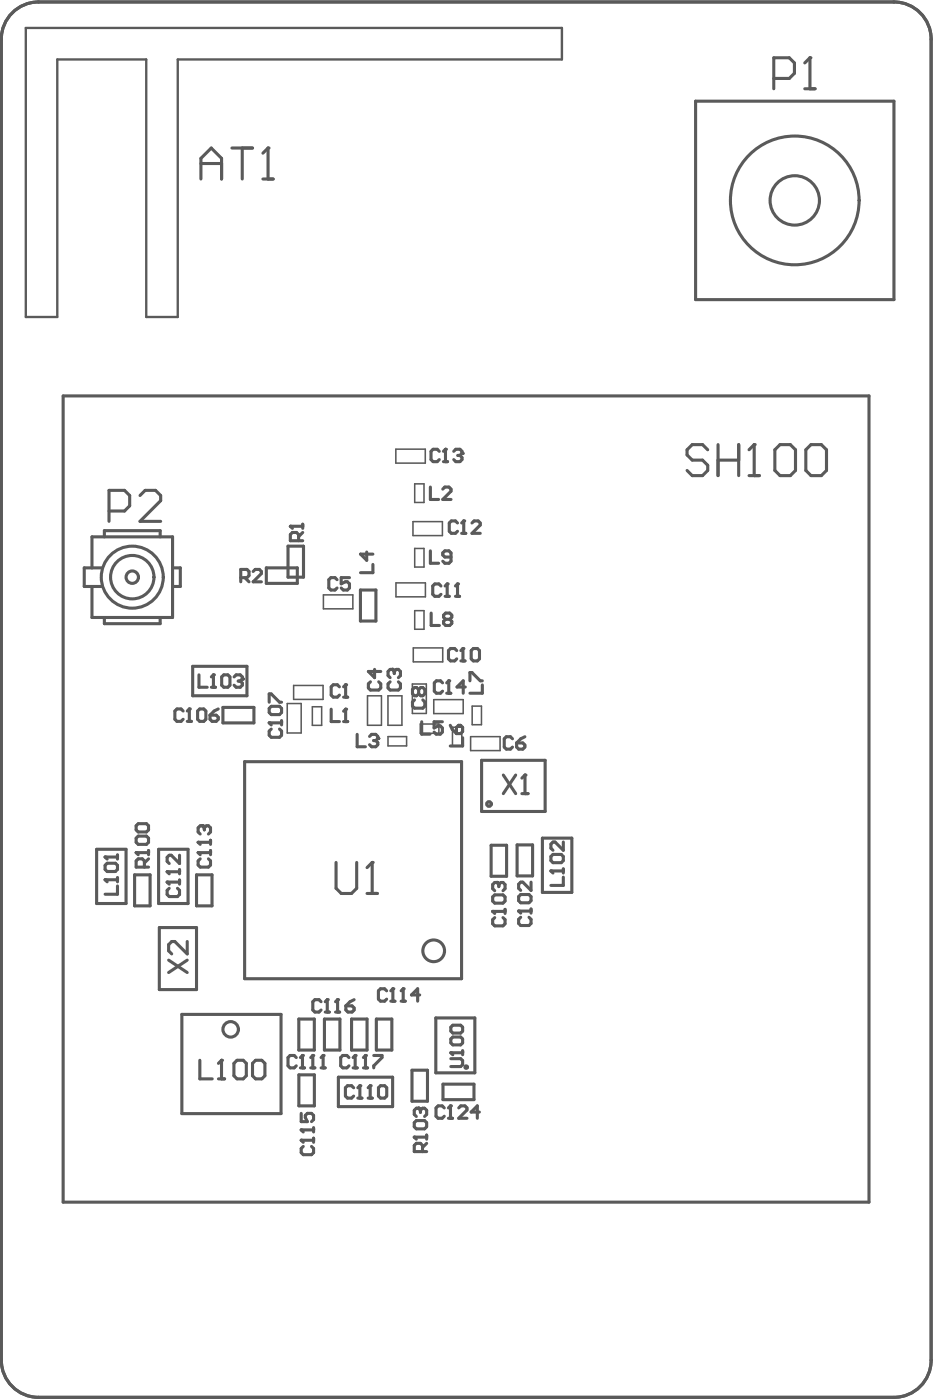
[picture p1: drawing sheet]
<svg xmlns="http://www.w3.org/2000/svg" width="100mm" height="150mm" viewBox="0 0 100 150" stroke-linecap="round" stroke-linejoin="round" font-family="sans-serif">
<path d="M2.8 3h57.5v3.4h-41.2v27.6h-3.4v-27.6h-9.6v27.6h-3.3z" fill="none" stroke="#5a5a5a" stroke-width=".25"/>
<g fill="none" stroke="#5a5a5a" stroke-width=".33">
<path d="M.1 4.2v141.8M4.1 .2h91.8M74.6 10.9h21.3v21.3h-21.3zM99.9 4.2v141.8M6.8 42.5h86.4v86.5h-86.4zM11.2 57.6v-.6h6v.6M30.9 58.6h1.7v3.4h-1.7zM9.9 61v-3.4h8.6v8.7h-8.6v-3.3M10.9 61h-1.9v2h1.9M11.2 66.3v.6h6v-.6M18.5 61h.8v2h-.8M20.7 71.5h5.8v3.2h-5.8z"/>
<path d="M23.9 75.9h3.3v1.7h-3.3zM28.6 61h3.3v1.6h-3.3zM28.9 77.6h1.3M29.1 78.3l-.2 .2v.4l.2 .2h.9l.2-.2v-.4l-.2-.2M30.2 77.4v.4M38.7 63.3h1.6v3.4h-1.6zM10.4 91.2h3.1v5.8h-3.1zM14.4 93.9h1.7v3.3h-1.7zM17 91.2h3.2v5.8h-3.2zM17.1 99.6h4v6.6h-4zM21.1 93.9h1.6v3.3h-1.6zM26.2 81.8h23.3v23.3h-23.3z"/>
<path d="M51.7 81.6h6.8v5.5h-6.8zM52.7 90.7h1.6v3.4h-1.6zM55.5 90.7h1.6v3.3h-1.6zM58.2 90h3.1v5.8h-3.1zM18.1 103.1l2 1.3M19.5 108.9h10.6v10.6h-10.6zM20.1 103.1l-2 1.3M20.1 101.1v1.3l-1.3-1.3h-.4l-.3 .3v.7l.3 .3M32.1 109.4h1.6v3.3h-1.6zM32.1 115.4h1.6v3.3h-1.6zM34.8 109.4h1.7v3.3h-1.7zM36.3 115.6h5.8v3.2h-5.8z"/>
<path d="M37.7 109.4h1.7v3.3h-1.7zM40.4 109.4h1.6v3.3h-1.6zM44.2 114.9h1.7v3.3h-1.7zM46.7 109.3h4.2v5.9h-4.2zM47.5 116.4h3.3v1.6h-3.3zM4.1 150h91.8"/>
</g>
<g fill="none" stroke="#5a5a5a" stroke-width=".17">
<path d="M42.5 48.2h3.1v1.5h-3.1zM44.3 56h3.2v1.5h-3.2zM44.5 58.9h1v2h-1zM44.5 51.9h1v2h-1zM30.8 75.5h1.5v3.2h-1.5zM31.5 73.6h3.2v1.5h-3.2zM33.5 75.9h1v2h-1zM34.7 63.9h3.1v1.5h-3.1zM39.4 74.7h1.5v3.2h-1.5zM41.6 74.7h1.5v3.2h-1.5zM41.6 79.1h2v1h-2zM42.5 62.6h3.1v1.5h-3.1z"/>
<path d="M44.2 73.4h1.5v3.2h-1.5zM44.3 69.6h3.2v1.4h-3.2zM44.5 65.6h1v1.9h-1zM45.1 77.7h2v1h-2zM46.5 75.1h3.2v1.5h-3.2zM48.5 78.1h1v2h-1zM50.5 79.1h3.1v1.5h-3.1zM50.6 75.8h1v2h-1z"/>
</g>
<circle cx="28.9" cy="77.6" r=".17" fill="#5a5a5a"/>
<path d="M31.1 56.5h1.4M32 58v-.6l-.2-.2h-.4l-.3 .2v.6h1.4M32.5 57.2l-.5 .4M32.5 56.3v.4M28.9 77.6l.2 .2M28.9 75.4v-.9h.2l.9 .9h.2M29.1 75.8h.9l.2 .2v.5l-.2 .2h-.9l-.2-.2v-.5z" fill="none" stroke="#5a5a5a" stroke-width=".33"/>
<circle cx="31.1" cy="56.5" r=".17" fill="#5a5a5a"/>
<path d="M31.1 56.5l.3 .2M36.4 73.7l-.2-.2h-.5l-.2 .2v.9l.2 .2h.5l.2-.2M36.9 74.8h.4M37.1 73.5v1.3" fill="none" stroke="#5a5a5a" stroke-width=".33"/>
<circle cx="37.1" cy="73.5" r=".17" fill="#5a5a5a"/>
<path d="M35.5 76.1v1.4h.9M36.9 77.5h.4M37.1 73.5l-.2 .2M37.1 76.1v1.4" fill="none" stroke="#5a5a5a" stroke-width=".33"/>
<circle cx="37.1" cy="76.1" r=".17" fill="#5a5a5a"/>
<path d="M36.2 62.2l-.3-.2h-.4l-.2 .2v.9l.2 .2h.4l.3-.2M37.1 76.1l-.2 .2M37.5 62h-.9v.7l.4-.2h.3l.2 .2v.4l-.2 .2h-.5l-.2-.2M44.5 75.1l-.3 .3v.4l.3 .2h.9l.2-.2v-.4l-.2-.3M44.9 74l-.2-.2h-.2l-.3 .2v.5l.3 .2h.2l.2-.2M44.9 74l.2-.2h.3l.2 .2v.5l-.2 .2h-.3l-.2-.2M44.9 74v.5M45.2 77.5v1.3h.9M47.5 77.5h-.9v.6l.4-.2h.2l.3 .2v.5l-.3 .2h-.4l-.2-.2M52.8 97.8h1.4M53.1 98.5l-.3 .2v.5l.3 .2h.9l.2-.2v-.5l-.2-.2M54.2 97.6v.5" fill="none" stroke="#5a5a5a" stroke-width=".33"/>
<circle cx="52.8" cy="97.8" r=".17" fill="#5a5a5a"/>
<path d="M52.8 97.8l.3 .3M53.1 96.1h.9l.2 .2v.4l-.2 .2h-.9l-.3-.2v-.4zM53.3 94.7h-.2l-.3 .3v.4l.3 .2" fill="none" stroke="#5a5a5a" stroke-width=".33"/>
<circle cx="53.3" cy="94.7" r=".17" fill="#5a5a5a"/>
<path d="M53.3 94.7l.2 .3M53.5 95v.2M53.5 95l.2-.3h.3l.2 .3v.4l-.2 .2M55.6 97.8h1.4M55.9 98.5l-.3 .2v.4l.3 .3h.8l.3-.3v-.4l-.3-.2M57 97.6v.4" fill="none" stroke="#5a5a5a" stroke-width=".33"/>
<circle cx="55.6" cy="97.8" r=".17" fill="#5a5a5a"/>
<path d="M83 8.4h1.7l.5-.5v-1.1l-.5-.6h-1.7v3.3M86.3 9.5h1.1M86.9 6.2v3.3M55.6 97.8l.3 .2M55.9 96h.8l.3 .2v.5l-.3 .2h-.8l-.3-.2v-.5zM57 94.7v.9l-.9-.9h-.2l-.3 .2v.5l.3 .2" fill="none" stroke="#5a5a5a" stroke-width=".33"/>
<circle cx="86.9" cy="6.2" r=".17" fill="#5a5a5a"/>
<path d="M86.9 6.2l-.6 .6M11.3 94.4h1.3M12.6 95.1v.9h-1.3M12.6 94.2v.5" fill="none" stroke="#5a5a5a" stroke-width=".33"/>
<circle cx="11.3" cy="94.4" r=".17" fill="#5a5a5a"/>
<path d="M11.3 94.4l.2 .3M11.3 92h1.3M11.5 92.7h.9l.2 .2v.4l-.2 .3h-.9l-.2-.3v-.4zM12.6 91.8v.4" fill="none" stroke="#5a5a5a" stroke-width=".33"/>
<circle cx="11.3" cy="92" r=".17" fill="#5a5a5a"/>
<path d="M11.3 92l.2 .2M17.9 94.7h1.4M18.2 95.4l-.3 .2v.4l.3 .2h.8l.3-.2v-.4l-.3-.2M19.3 94.5v.4" fill="none" stroke="#5a5a5a" stroke-width=".33"/>
<circle cx="17.9" cy="94.7" r=".17" fill="#5a5a5a"/>
<path d="M17.9 94.7l.3 .2M17.9 93.6h1.4M19.3 93.4v.4" fill="none" stroke="#5a5a5a" stroke-width=".33"/>
<circle cx="17.9" cy="93.6" r=".17" fill="#5a5a5a"/>
<path d="M17.9 93.6l.3 .2M19.3 91.8v.9l-.9-.9h-.2l-.3 .2v.5l.3 .2M32.3 122.4h1.3M32.5 123.1l-.2 .2v.4l.2 .3h.9l.2-.3v-.4l-.2-.2M33.6 122.2v.4" fill="none" stroke="#5a5a5a" stroke-width=".33"/>
<circle cx="32.3" cy="122.4" r=".17" fill="#5a5a5a"/>
<path d="M32.3 122.4l.2 .2M32.3 121.3h1.3M33.6 121.1v.4" fill="none" stroke="#5a5a5a" stroke-width=".33"/>
<circle cx="32.3" cy="121.3" r=".17" fill="#5a5a5a"/>
<path d="M36 92.6v2.8l.6 .5h1.1l.6-.5v-2.8M39.4 95.9h1.1M39.9 92.6v3.3M32.3 119.5v.9h.7l-.2-.4v-.3l.2-.2h.4l.2 .2v.5l-.2 .2M32.3 121.3l.2 .2" fill="none" stroke="#5a5a5a" stroke-width=".33"/>
<circle cx="39.9" cy="92.6" r=".17" fill="#5a5a5a"/>
<path d="M39.9 92.6l-.5 .5M37.4 113.5l-.2-.2h-.4l-.3 .2v.9l.3 .2h.4l.2-.2M37.9 114.6h.4M38.1 113.3v1.3" fill="none" stroke="#5a5a5a" stroke-width=".33"/>
<circle cx="38.1" cy="113.3" r=".17" fill="#5a5a5a"/>
<path d="M38.1 113.3l-.2 .2M39 114.6h.4M39.2 113.3v1.3" fill="none" stroke="#5a5a5a" stroke-width=".33"/>
<circle cx="39.2" cy="113.3" r=".17" fill="#5a5a5a"/>
<path d="M38.3 78.8v1.4h.9M39.6 79.1l.3-.3h.4l.2 .3v.2M39.2 113.3l-.2 .2M40.1 113.3h.9v.2l-.9 .9v.2" fill="none" stroke="#5a5a5a" stroke-width=".33"/>
<circle cx="40.5" cy="79.3" r=".17" fill="#5a5a5a"/>
<path d="M39.3 59.3v.8l-.6-.6h1.3M39.7 73.2l-.2 .2v.5l.2 .2h.9l.2-.2v-.5l-.2-.2M40 60.6v.9h-1.3M40.1 79.5h.2M40.2 71.9v.8l-.7-.6h1.3M40.3 79.5l.2 .2v.2l-.2 .3h-.4l-.3-.3M40.5 79.3l-.2 .2M44.4 122.1h1.4M45.3 123.6v-.6l-.2-.3h-.4l-.3 .3v.6h1.4M45.8 122.7l-.5 .5M45.8 121.8v.5" fill="none" stroke="#5a5a5a" stroke-width=".33"/>
<circle cx="44.4" cy="122.1" r=".17" fill="#5a5a5a"/>
<path d="M44.9 119h-.2l-.3 .2v.4l.3 .2M44.4 122.1l.3 .2M44.4 120.5l.3-.2h.8l.3 .2v.5l-.3 .2h-.8l-.3-.2z" fill="none" stroke="#5a5a5a" stroke-width=".33"/>
<circle cx="44.9" cy="119" r=".17" fill="#5a5a5a"/>
<path d="M50.4 73.1v-.9h.2l.9 .9h.2M51.7 73.5v.9h-1.3M59.1 93.5h1.3M60.4 94.2v.8h-1.3M60.4 93.3v.4M44.9 119l.2 .2M45.1 119.2v.2M45.1 119.2l.2-.2h.2l.3 .2v.4l-.3 .2" fill="none" stroke="#5a5a5a" stroke-width=".33"/>
<circle cx="59.1" cy="93.5" r=".17" fill="#5a5a5a"/>
<path d="M59.1 93.5l.2 .2M59.3 91.7h.9l.2 .2v.5l-.2 .2h-.9l-.2-.2v-.5zM60.4 90.4v.9l-.9-.9h-.2l-.2 .2v.5l.2 .2M37.9 116.8l-.2-.3h-.4l-.2 .3v.9l.2 .2h.4l.2-.2M38.4 117.9h.4M38.6 116.5v1.4" fill="none" stroke="#5a5a5a" stroke-width=".33"/>
<circle cx="38.6" cy="116.5" r=".17" fill="#5a5a5a"/>
<path d="M38.6 116.5l-.2 .3M39.5 117.9h.4M39.7 116.5v1.4" fill="none" stroke="#5a5a5a" stroke-width=".33"/>
<circle cx="39.7" cy="116.5" r=".17" fill="#5a5a5a"/>
<path d="M34.4 107.5l-.2-.2h-.4l-.2 .2v.9l.2 .2h.4l.2-.2M34.9 108.6h.4M35.1 107.3v1.3M39.7 116.5l-.2 .3M40.8 116.5h.5l.2 .3v.9l-.2 .2h-.5l-.2-.2v-.9z" fill="none" stroke="#5a5a5a" stroke-width=".33"/>
<circle cx="35.1" cy="107.3" r=".17" fill="#5a5a5a"/>
<path d="M35.1 107.3l-.2 .2M36 108.6h.4M36.2 107.3v1.3" fill="none" stroke="#5a5a5a" stroke-width=".33"/>
<circle cx="36.2" cy="107.3" r=".17" fill="#5a5a5a"/>
<path d="M19.6 76.3l-.2-.2h-.4l-.2 .2v.9l.2 .2h.4l.2-.2M20.1 77.4h.4M20.3 76.1v1.3M36.2 107.3l-.2 .2M37.1 108h.7l.2 .2v.2l-.2 .2h-.5l-.2-.2zM38 107.3l-.5 .2-.4 .5" fill="none" stroke="#5a5a5a" stroke-width=".33"/>
<circle cx="20.3" cy="76.1" r=".17" fill="#5a5a5a"/>
<path d="M20.3 76.1l-.2 .2M21.4 76.1h.5l.2 .2v.9l-.2 .2h-.5l-.2-.2v-.9zM22.5 76.8h.7l.2 .2v.2l-.2 .2h-.5l-.2-.2zM23.4 76.1l-.4 .2-.5 .5M25.8 62h.7l.2-.2v-.5l-.2-.2h-.7v1.4M26.3 62l.4 .5M27.2 61.3l.2-.2h.4l.2 .2v.3l-.8 .9h.8M54 83.2l1.3 2M55.3 83.2l-1.3 2M56 85.2h.6M56.3 83.2v2" fill="none" stroke="#5a5a5a" stroke-width=".33"/>
<circle cx="56.3" cy="83.2" r=".17" fill="#5a5a5a"/>
<path d="M49 69.8l-.2-.2h-.5l-.2 .2v.9l.2 .2h.5l.2-.2M49.4 70.9h.5M49.7 69.6v1.3M56.3 83.2l-.3 .3" fill="none" stroke="#5a5a5a" stroke-width=".33"/>
<circle cx="49.7" cy="69.6" r=".17" fill="#5a5a5a"/>
<path d="M47.3 62.9l-.2-.2h-.5l-.2 .2v.9l.2 .2h.5l.2-.2M47.7 64h.5M48 62.7v1.3M49.7 69.6l-.3 .2M50.5 69.8l.3-.2h.4l.2 .2v.9l-.2 .2h-.4l-.3-.2z" fill="none" stroke="#5a5a5a" stroke-width=".33"/>
<circle cx="48" cy="62.7" r=".17" fill="#5a5a5a"/>
<path d="M48 62.7l-.3 .2M48.9 64h.4M49.1 62.7v1.3" fill="none" stroke="#5a5a5a" stroke-width=".33"/>
<circle cx="49.1" cy="62.7" r=".17" fill="#5a5a5a"/>
<path d="M49.1 56.1l-.2-.2h-.5l-.2 .2v.9l.2 .3h.5l.2-.3M49.5 57.3h.5M49.7 55.9v1.4M49.1 62.7l-.2 .2" fill="none" stroke="#5a5a5a" stroke-width=".33"/>
<circle cx="49.7" cy="55.9" r=".17" fill="#5a5a5a"/>
<path d="M47.1 48.4l-.2-.2h-.4l-.3 .2v.9l.3 .3h.4l.2-.3M47.6 49.6h.4M47.8 48.2v1.4M49.7 55.9l-.2 .2M50.6 56.1l.3-.2h.4l.2 .2v.3l-.9 .9h.9" fill="none" stroke="#5a5a5a" stroke-width=".33"/>
<circle cx="47.8" cy="48.2" r=".17" fill="#5a5a5a"/>
<path d="M47.8 48.2l-.2 .2M48.7 48.4l.2-.2h.4l.3 .2v.3" fill="none" stroke="#5a5a5a" stroke-width=".33"/>
<circle cx="49.6" cy="48.7" r=".17" fill="#5a5a5a"/>
<path d="M49.1 48.9h.2M49.3 48.9l.3 .2v.2l-.3 .3h-.4l-.2-.3M49.6 48.7l-.3 .2M75.9 48.3l-.5-.6h-1.1l-.6 .6v.5l.6 .6h1.1l.5 .5v.6l-.5 .6h-1.1l-.6-.6M77 49.4h2.2M77 47.7v3.4M79.2 47.7v3.4M80.3 51.1h1.2M80.9 47.7v3.4" fill="none" stroke="#5a5a5a" stroke-width=".33"/>
<circle cx="80.9" cy="47.7" r=".17" fill="#5a5a5a"/>
<path d="M11.7 54.9h1.7l.5-.6v-1.1l-.5-.6h-1.7v3.4M15 53.2l.6-.6h1.1l.5 .6v.5l-2.2 2.3h2.2M80.9 47.7l-.6 .6M83.7 47.7h1.1l.5 .6v2.2l-.5 .6h-1.1l-.6-.6v-2.2zM87 47.7h1.1l.6 .6v2.2l-.6 .6h-1.1l-.6-.6v-2.2zM21.4 113.8v2h1.4M23.4 115.8h.7M23.8 113.8v2" fill="none" stroke="#5a5a5a" stroke-width=".33"/>
<circle cx="23.8" cy="113.8" r=".17" fill="#5a5a5a"/>
<path d="M23.8 113.8l-.4 .3M25.4 113.8h.7l.3 .3v1.4l-.3 .3h-.7l-.3-.3v-1.4zM27.4 113.8h.7l.3 .3v1.4l-.3 .3h-.7l-.3-.3v-1.4zM31.8 113.5l-.2-.2h-.5l-.2 .2v.9l.2 .2h.5l.2-.2M32.2 114.6h.5M32.4 113.3v1.3" fill="none" stroke="#5a5a5a" stroke-width=".33"/>
<circle cx="32.4" cy="113.3" r=".17" fill="#5a5a5a"/>
<path d="M32.4 113.3l-.2 .2M33.3 114.6h.5M33.6 113.3v1.3" fill="none" stroke="#5a5a5a" stroke-width=".33"/>
<circle cx="33.6" cy="113.3" r=".17" fill="#5a5a5a"/>
<path d="M33.6 113.3l-.3 .2M34.4 114.6h.5M34.7 113.3v1.3" fill="none" stroke="#5a5a5a" stroke-width=".33"/>
<circle cx="34.7" cy="113.3" r=".17" fill="#5a5a5a"/>
<path d="M21.3 72.4v1.4h.9M22.7 73.8h.4M22.9 72.4v1.4M34.7 113.3l-.3 .2" fill="none" stroke="#5a5a5a" stroke-width=".33"/>
<circle cx="22.9" cy="72.4" r=".17" fill="#5a5a5a"/>
<path d="M22.9 72.4l-.2 .3M23.8 72.7l.2-.3h.4l.3 .3v.9l-.3 .2h-.4l-.2-.2zM25.1 72.7l.2-.3h.5l.2 .3v.2" fill="none" stroke="#5a5a5a" stroke-width=".33"/>
<circle cx="26" cy="72.9" r=".17" fill="#5a5a5a"/>
<path d="M25.6 73.1h.2M25.8 73.1l.2 .2v.3l-.2 .2h-.5l-.2-.2M26 72.9l-.2 .2M41.8 73.2l-.2 .2v.5l.2 .2h.9l.3-.2v-.5l-.3-.2M42.1 71.9h-.3l-.2 .2v.4l.2 .2" fill="none" stroke="#5a5a5a" stroke-width=".33"/>
<circle cx="42.1" cy="71.9" r=".17" fill="#5a5a5a"/>
<path d="M21.6 19.2v-2.2l1.1-1.1 1.1 1.1v2.2M21.6 17.6h2.2M24.9 15.9h2.2M26 15.9v3.3M28.2 19.2h1.1M28.8 15.9v3.3M42.1 71.9l.2 .2M42.3 72.1v.2M42.3 72.1l.2-.2h.2l.3 .2v.4l-.3 .2" fill="none" stroke="#5a5a5a" stroke-width=".33"/>
<circle cx="28.8" cy="15.9" r=".17" fill="#5a5a5a"/>
<path d="M28.8 15.9l-.6 .5M47.7 118.9l-.3-.2h-.4l-.2 .2v.9l.2 .2h.4l.3-.2M48.3 118.7v1.3M48.1 120h.4" fill="none" stroke="#5a5a5a" stroke-width=".33"/>
<circle cx="48.3" cy="118.7" r=".17" fill="#5a5a5a"/>
<path d="M48.3 118.7l-.2 .2M48.4 113.6h1l.2 .3v.4l-.2 .2h-1M48.4 113h1.2M49.2 118.9l.2-.2h.5l.2 .2v.3l-.9 .8h.9M49.6 112.8v.4M51.4 119.4h-.9l.7-.7v1.3" fill="none" stroke="#5a5a5a" stroke-width=".33"/>
<circle cx="48.4" cy="113" r=".17" fill="#5a5a5a"/>
<path d="M47.5 73.3l-.2-.2h-.5l-.2 .2v.9l.2 .2h.5l.2-.2M47.9 74.4h.5M48.1 73.1v1.3M48.3 77.9l.2 .4 .5 .4M49.2 77.9h.2l.2 .2v.4l-.2 .2h-.4v-.6zM49.6 79.2v.9h-1.3M55 79.3l-.2-.2h-.5l-.2 .2v.9l.2 .2h.5l.2-.2M55.4 79.8h.7l.2 .2v.2l-.2 .2h-.5l-.2-.2zM56.3 79.1l-.4 .2-.5 .5M48.4 113l.2 .2M48.4 111.5l.2-.2h.8l.2 .2v.5l-.2 .2h-.8l-.2-.2zM48.6 110.1h.8l.2 .2v.4l-.2 .2h-.8l-.2-.2v-.4z" fill="none" stroke="#5a5a5a" stroke-width=".33"/>
<circle cx="48.1" cy="73.1" r=".17" fill="#5a5a5a"/>
<g fill="none" stroke="#5a5a5a" stroke-width=".33">
<path d="M46.2 52.3v1.3h.9M46.2 59.1v1.4h.9M47.5 52.5l.2-.2h.5l.2 .2v.2l-.9 .9h.9M48.4 59.8h-.7l-.2-.2v-.2l.2-.3h.5l.2 .3v.8l-.2 .3h-.5l-.2-.3M46.2 65.8v1.3h.9M47.8 66.5l-.2 .2v.2l.2 .2h.4l.3-.2v-.2l-.3-.2M47.8 66.5l-.2-.2v-.3l.2-.2h.4l.3 .2v.3l-.3 .2M47.8 66.5h.4M48.1 73.1l-.2 .2M49.9 73.7h-.9l.7-.6v1.3M14.6 91.5h1.3M15.5 93.1v-.7l-.2-.2h-.5l-.2 .2v.7h1.3"/>
<path d="M15.9 92.2l-.4 .4M15.9 91.3v.4"/>
</g>
<circle cx="14.6" cy="91.5" r=".17" fill="#5a5a5a"/>
<path d="M14.6 91.5l.2 .2M14.6 90l.2-.2h.9l.2 .2v.4l-.2 .2h-.9l-.2-.2zM14.8 88.4h.9l.2 .2v.5l-.2 .2h-.9l-.2-.2v-.5zM21.3 91.5h1.3M21.5 92.2l-.2 .2v.5l.2 .2h.9l.2-.2v-.5l-.2-.2M22.6 91.3v.4" fill="none" stroke="#5a5a5a" stroke-width=".33"/>
<circle cx="21.3" cy="91.5" r=".17" fill="#5a5a5a"/>
<path d="M21.3 91.5l.2 .2M21.3 90.4h1.3M22.6 90.2v.4" fill="none" stroke="#5a5a5a" stroke-width=".33"/>
<circle cx="21.3" cy="90.4" r=".17" fill="#5a5a5a"/>
<path d="M21.3 90.4l.2 .2M21.7 88.6h-.2l-.2 .3v.4l.2 .2" fill="none" stroke="#5a5a5a" stroke-width=".33"/>
<circle cx="21.7" cy="88.6" r=".17" fill="#5a5a5a"/>
<path d="M21.7 88.6l.2 .3M21.9 88.9v.2M21.9 88.9l.2-.3h.3l.2 .3v.4l-.2 .2M41.5 106.4l-.2-.3h-.5l-.2 .3v.8l.2 .3h.5l.2-.3M41.9 107.5h.5M42.1 106.1v1.4" fill="none" stroke="#5a5a5a" stroke-width=".33"/>
<circle cx="42.1" cy="106.1" r=".17" fill="#5a5a5a"/>
<path d="M42.1 106.1l-.2 .3M43 107.5h.5M43.3 106.1v1.4" fill="none" stroke="#5a5a5a" stroke-width=".33"/>
<circle cx="43.3" cy="106.1" r=".17" fill="#5a5a5a"/>
<g fill="none" stroke="#5a5a5a" stroke-width=".33">
<path d="M1.3 1.4a4 4 0 0 1 2.8-1.2h91.8a4 4 0 0 1 4 4v141.8a4 4 0 0 1-4 4h-91.8a4 4 0 0 1-4-4v-141.8a4 4 0 0 1 1.2-2.8zM43.3 106.1l-.3 .3M45 106.8h-.9l.7-.7v1.4"/>
<circle cx="85.2" cy="21.5" r="6.9"/>
<circle cx="85.3" cy="21.5" r="2.65"/>
<circle cx="14.2" cy="62" r="3.3"/>
<circle cx="14.2" cy="62" r="2.33"/>
<circle cx="14.2" cy="62" r=".66"/>
<circle cx="52.5" cy="86.3" r=".25"/>
<circle cx="24.7" cy="110.5" r=".83"/>
<circle cx="46.5" cy="102.1" r="1.16"/>
</g>
<circle cx="50" cy="114.5" r=".08" fill="none" stroke="#5a5a5a" stroke-width=".42"/>
</svg>
